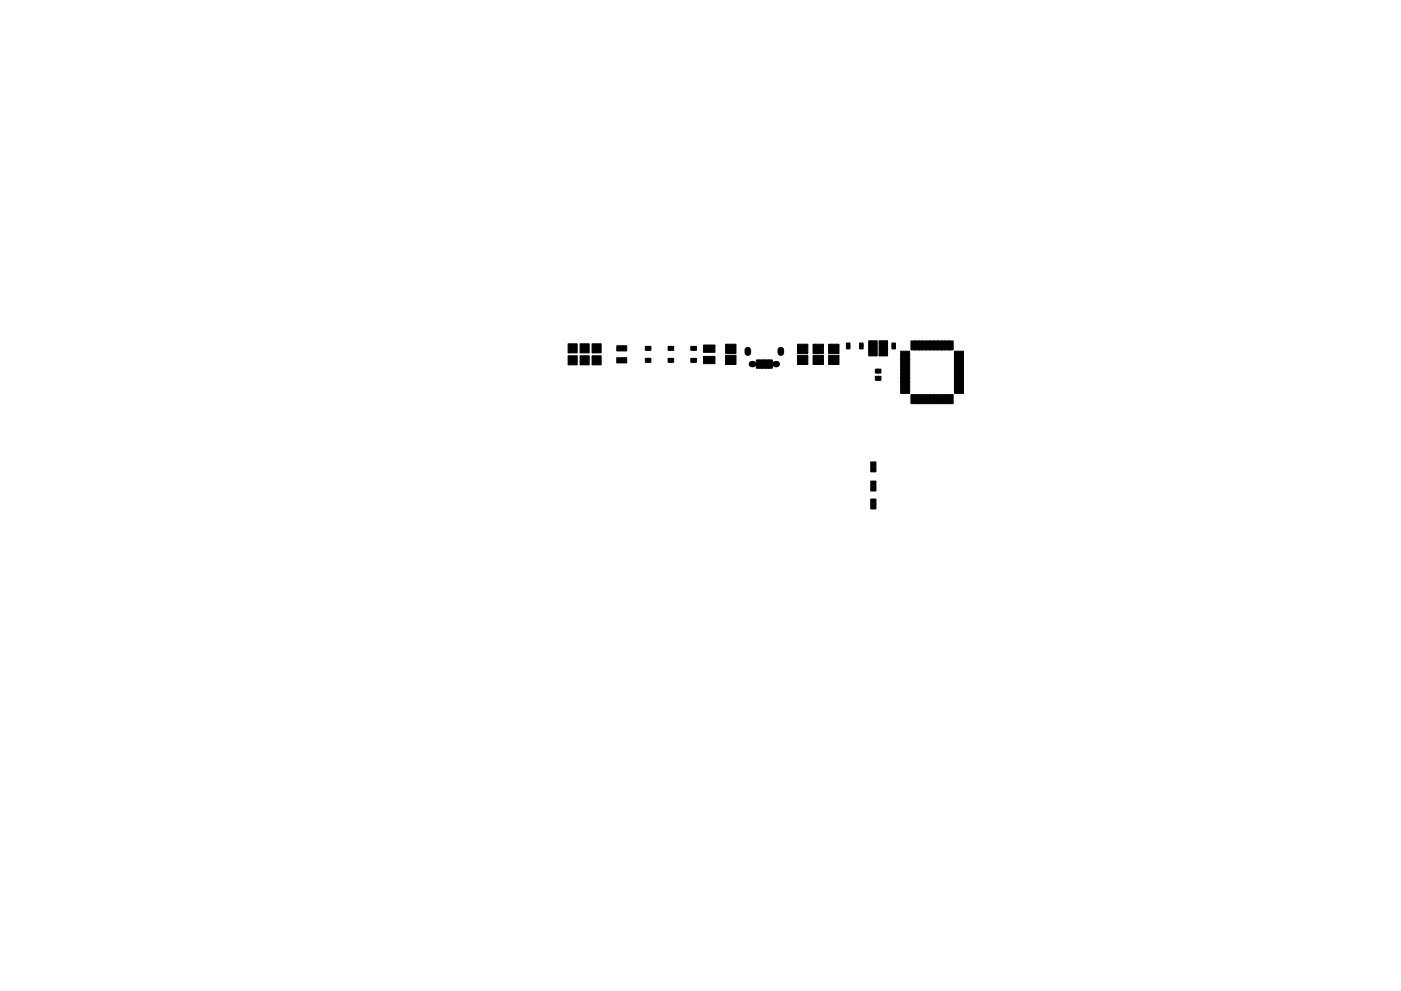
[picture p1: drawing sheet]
<svg xmlns="http://www.w3.org/2000/svg" width="297mm" height="210mm" viewBox="0 0 297 210" stroke-linecap="round" stroke-linejoin="round" font-family="sans-serif">
<g fill="#000" stroke="#000" stroke-width=".21">
<path d="M120.5 72.9h1.9v2h-1.9zM120.5 75.5h1.9v1.9h-1.9zM123 72.9h1.9v2h-1.9zM123 75.5h1.9v1.9h-1.9zM125.5 72.9h2v2h-2zM125.5 75.5h2v1.9h-2zM130.8 75.9h1v1.1h-1zM130.8 73.4h1v1.1h-1zM131.9 75.9h1v1.1h-1zM131.9 73.4h1v1.1h-1zM136.8 76h.7v.9h-.7zM137.3 76h.7v.9h-.7z"/>
<path d="M136.8 73.5h.7v.8h-.7zM137.3 73.5h.7v.8h-.7zM141.6 73.5h.7v.8h-.7zM141.6 76h.7v.9h-.7zM142.2 73.5h.6v.8h-.6zM142.2 76h.6v.9h-.6zM146.5 73.5h.7v.8h-.7zM147 73.5h.7v.8h-.7zM146.5 76h.7v.9h-.7zM147 76h.7v.9h-.7zM149.2 75.6h2.4v1.6h-2.4zM149.2 73.2h2.4v1.5h-2.4z"/>
<path d="M153.8 75.4h2.2v1.9h-2.2zM153.8 73h2.2v2h-2.2zM160.4 76.4h.8v1.7h-.8zM161 76.4h.8v1.7h-.8zM161.7 76.4h.8v1.7h-.8zM162.3 76.4h.8v1.7h-.8zM163 76.4h.8v1.7h-.8zM169.1 75.4h2.2v1.9h-2.2zM169.1 73h2.2v2h-2.2zM172.4 75.4h2.2v1.9h-2.2zM172.4 73h2.2v2h-2.2zM175.7 75.4h2.2v1.9h-2.2z"/>
<path d="M175.7 73h2.2v2h-2.2zM179.5 73.3h.7v.7h-.7zM179.5 72.8h.7v.7h-.7zM182.3 73.3h.7v.7h-.7zM182.3 72.8h.7v.7h-.7zM184.2 72.3h1.8v1.6h-1.8zM184.2 73.9h1.8v1.6h-1.8zM185.6 78.3h.7v.8h-.7zM185.6 79.8h.7v.9h-.7zM186.4 72.3h1.8v1.6h-1.8zM186.4 73.9h1.8v1.6h-1.8zM186.1 78.3h.7v.8h-.7z"/>
<path d="M186.1 79.8h.7v.9h-.7zM189.1 72.8h.8v.7h-.8zM189.1 73.3h.8v.7h-.8zM191 78.5h1.9v1h-1.9zM191 77.7h1.9v1h-1.9zM191 76.9h1.9v1h-1.9zM191 76.1h1.9v1h-1.9zM191 75.3h1.9v1h-1.9zM191 74.5h1.9v1h-1.9zM193.1 72.3h1v1.9h-1zM193.9 72.3h1v1.9h-1zM194.7 72.3h1v1.9h-1z"/>
<path d="M195.5 72.3h1v1.9h-1zM196.3 72.3h1v1.9h-1zM197.1 72.3h1v1.9h-1zM197.9 72.3h1v1.9h-1zM198.7 72.3h1v1.9h-1zM199.5 72.3h1v1.9h-1zM200.3 72.3h1v1.9h-1zM201.1 72.3h1v1.9h-1zM202.4 74.5h1.9v1h-1.9zM202.4 75.3h1.9v1h-1.9zM202.4 76.1h1.9v1h-1.9zM202.4 76.9h1.9v1h-1.9z"/>
<path d="M202.4 77.7h1.9v1h-1.9zM202.4 78.5h1.9v1h-1.9zM184.6 98h1.1v1h-1.1zM184.6 99.1h1.1v1h-1.1zM191 82.5h1.9v1h-1.9zM191 81.7h1.9v1h-1.9zM191 80.9h1.9v1h-1.9zM191 80.1h1.9v1h-1.9zM191 79.3h1.9v1h-1.9zM193.1 83.7h1v1.9h-1zM193.9 83.7h1v1.9h-1zM194.7 83.7h1v1.9h-1z"/>
<path d="M195.5 83.7h1v1.9h-1zM196.3 83.7h1v1.9h-1zM197.1 83.7h1v1.9h-1zM197.9 83.7h1v1.9h-1zM198.7 83.7h1v1.9h-1zM199.5 83.7h1v1.9h-1zM200.3 83.7h1v1.9h-1zM201.1 83.7h1v1.9h-1zM202.4 79.3h1.9v1h-1.9zM202.4 80.1h1.9v1h-1.9zM202.4 80.9h1.9v1h-1.9zM202.4 81.7h1.9v1h-1.9z"/>
<path d="M202.4 82.5h1.9v1h-1.9zM184.6 102.1h1.1v1h-1.1zM184.6 103.2h1.1v1h-1.1zM184.6 105.9h1.1v1h-1.1zM184.6 107h1.1v1h-1.1z"/>
</g>
<path d="M159.4 77.2h.3M164.4 77.2h.3" fill="none" stroke="#000" stroke-width="1.3"/>
<path d="M158.6 74.3v.5M165.6 74.3v.5" fill="none" stroke="#000" stroke-width="1.4"/>
</svg>
